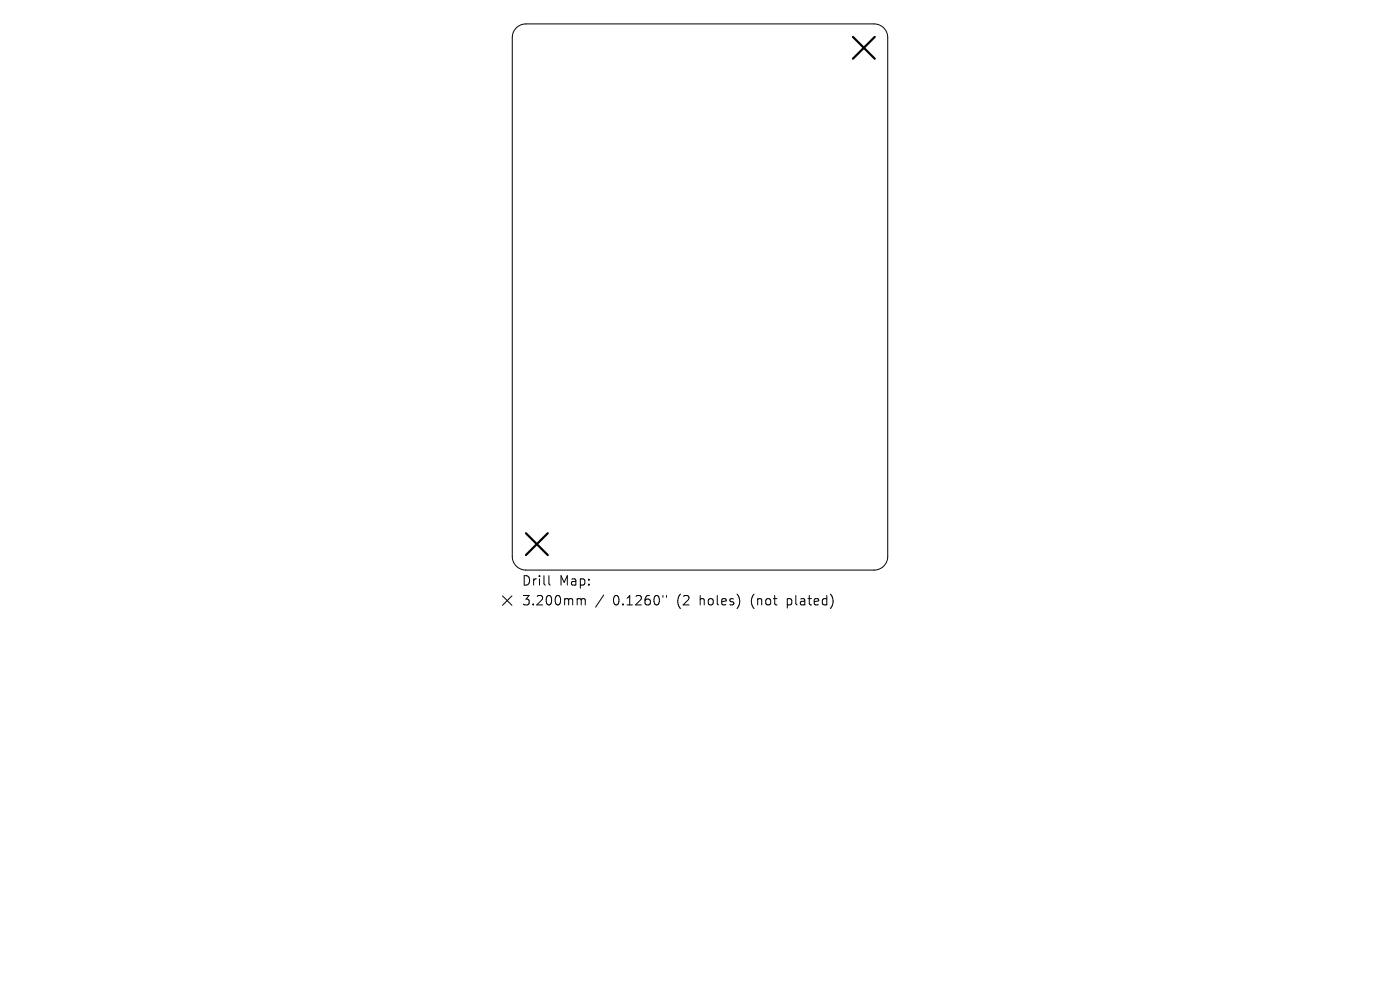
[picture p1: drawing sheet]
<svg xmlns="http://www.w3.org/2000/svg" width="297mm" height="210mm" viewBox="0 0 297 210" stroke-linecap="round" stroke-linejoin="round" font-family="sans-serif">
<defs><g id="words">
<g font-size="2.8">
<text x="110.6" y="124.5">Drill</text>
<text x="118.6" y="124.5">Map:</text>
<text x="110.6" y="128.7">3.200mm</text>
<text x="130" y="128.7">0.1260&quot;</text>
<text x="143.8" y="128.7">(2</text>
<text x="148.7" y="128.7">holes)</text>
<text x="159.8" y="128.7">(not</text>
<text x="167.6" y="128.7">plated)</text>
</g>
</g></defs>
<path d="M109.5 5.9a2.9 2.9 0 0 1 2.1-.8h73.8a2.9 2.9 0 0 1 2.9 2.9v110a2.9 2.9 0 0 1-2.9 2.9h-73.8a2.9 2.9 0 0 1-2.9-2.9v-110a2.9 2.9 0 0 1 .8-2.1zM106.6 126.4l2 2M108.6 126.4l-2 2M116.4 122.1v1.7l.3 .3M122.7 127h.3l.3 .3M123.3 127.3l.3-.3 .5 .1 .1 1.2M123.3 127.3v1M128.1 126.2l-1.7 2.6M140.6 126.3v.4M141.4 126.3v.4" fill="none" stroke="#000" stroke-width=".21"/>
<path d="M180.9 7.8l4.7 4.7M185.6 7.8l-4.7 4.7M111.6 113.1l4.6 4.6M116.2 113.1l-4.6 4.6" fill="none" stroke="#000" stroke-width=".46"/>
<use href="#words"/>
</svg>
